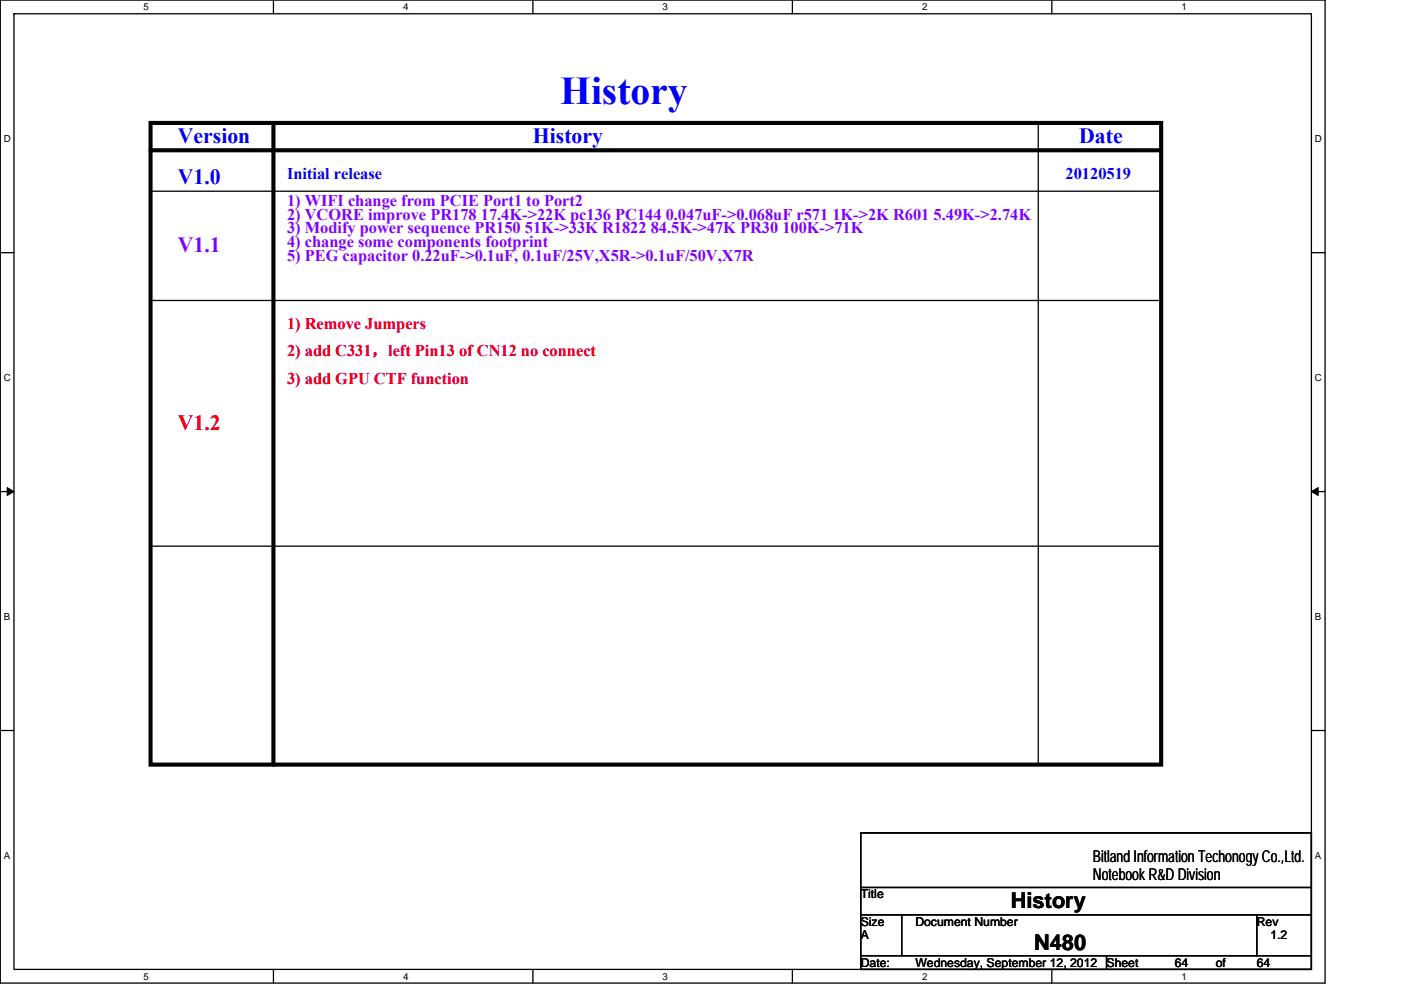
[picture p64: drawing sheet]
<svg xmlns="http://www.w3.org/2000/svg" width="297mm" height="210mm" viewBox="0 0 297 210" stroke-linecap="round" stroke-linejoin="round" font-family="sans-serif">
<defs><g id="words">
<text font-size="8.4" fill="#00f" x="118.8" y="22">History</text>
<g font-size="4.6" fill="#00f">
<text x="37.7" y="30.3">Version</text>
<text x="113" y="30.3">History</text>
<text x="228.8" y="30.3">Date</text>
<text x="37.7" y="39">V1.0</text>
</g>
<text font-size="4.6" fill="#8000ff" x="37.7" y="53.5">V1.1</text>
<text font-size="4.6" fill="#f00" x="37.7" y="91.1">V1.2</text>
<g font-size="4.6">
<text x="214.3" y="192.5">History</text>
<text x="219.3" y="201.5">N480</text>
</g>
<g font-size="3.5" fill="#00f">
<text x="60.9" y="37.9">Initial release</text>
<text x="225.9" y="37.9">20120519</text>
</g>
<g font-size="3.5" fill="#8000ff">
<text x="60.9" y="43.7">1) WIFI change from PCIE Port1 to Port2</text>
<text x="60.9" y="46.6">2) VCORE improve PR178 17.4K-&gt;22K pc136 PC144 0.047uF-&gt;0.068uF r571 1K-&gt;2K R601 5.49K-&gt;2.74K</text>
<text x="60.9" y="49.5">3) Modify power sequence PR150 51K-&gt;33K R1822 84.5K-&gt;47K PR30 100K-&gt;71K</text>
<text x="60.9" y="52.4">4) change some components footprint</text>
<text x="60.9" y="55.3">5) PEG capacitor 0.22uF-&gt;0.1uF, 0.1uF/25V,X5R-&gt;0.1uF/50V,X7R</text>
</g>
<g font-size="3.5" fill="#f00">
<text x="60.9" y="69.8">1) Remove Jumpers</text>
<text x="60.9" y="75.6">2) add C331，left Pin13 of CN12 no connect</text>
<text x="60.9" y="81.4">3) add GPU CTF function</text>
</g>
<g font-size="3.5">
<text x="231.7" y="182.8">Bitland Information Techonogy Co.,Ltd.</text>
<text x="231.7" y="186.7">Notebook R&amp;D Division</text>
</g>
<g font-size="2.6">
<text x="182.5" y="190.6">Title</text>
<text x="182.5" y="196.4">Size</text>
<text x="194.1" y="196.4">Document Number</text>
<text x="266.5" y="196.4">Rev</text>
<text x="182.5" y="199.3">A</text>
<text x="269.4" y="199.3">1.2</text>
<text x="182.5" y="205">Date:</text>
<text x="194.1" y="205">Wednesday, September 12, 2012</text>
<text x="234.6" y="205">Sheet</text>
<text x="249.1" y="205">64</text>
<text x="257.8" y="205">of</text>
<text x="266.5" y="205">64</text>
</g>
<g font-size="2.1">
<text x="30.5" y="2.2">5</text>
<text x="85.5" y="2.2">4</text>
<text x="140.5" y="2.2">3</text>
<text x="195.5" y="2.2">2</text>
<text x="250.5" y="2.2">1</text>
<text x=".8" y="30.1">D</text>
<text x="278.8" y="30.1">D</text>
<text x=".8" y="80.8">C</text>
<text x="278.8" y="80.8">C</text>
<text x=".8" y="131.4">B</text>
<text x="278.8" y="131.4">B</text>
<text x=".8" y="182.1">A</text>
<text x="278.8" y="182.1">A</text>
<text x="30.5" y="207.8">5</text>
<text x="85.5" y="207.8">4</text>
<text x="140.5" y="207.8">3</text>
<text x="195.5" y="207.8">2</text>
<text x="250.5" y="207.8">1</text>
</g>
</g></defs>
<path d="M.1 0h280.8v208.5h-280.8zM3 2.9h275v202.7h-275z" fill="none" stroke="#000" stroke-width=".28"/>
<g fill="#fff">
<path d="M30.5 .3h1.1v2.3h-1.1z"/>
<path d="M30.5 205.9h1.1v2.3h-1.1z"/>
</g>
<path d="M58 0v2.9M58 205.6v2.9" fill="none" stroke="#000" stroke-width=".28"/>
<g fill="#fff">
<path d="M85.5 .3h1.1v2.3h-1.1z"/>
<path d="M85.5 205.9h1.1v2.3h-1.1z"/>
</g>
<path d="M113 0v2.9M113 205.6v2.9" fill="none" stroke="#000" stroke-width=".28"/>
<g fill="#fff">
<path d="M140.5 .3h1.1v2.3h-1.1z"/>
<path d="M140.5 205.9h1.1v2.3h-1.1z"/>
</g>
<path d="M168 0v2.9M168 205.6v2.9" fill="none" stroke="#000" stroke-width=".28"/>
<g fill="#fff">
<path d="M195.5 .3h1.2v2.3h-1.2z"/>
<path d="M195.5 205.9h1.2v2.3h-1.2z"/>
</g>
<path d="M223 0v2.9M223 205.6v2.9" fill="none" stroke="#000" stroke-width=".28"/>
<g fill="#fff">
<path d="M250.5 .3h1.2v2.3h-1.2z"/>
<path d="M250.5 205.9h1.2v2.3h-1.2z"/>
<path d="M.8 28.3h1.5v2.3h-1.5z"/>
<path d="M278.8 28.3h1.5v2.3h-1.5z"/>
<path d="M.8 78.9h1.5v2.3h-1.5z"/>
<path d="M278.8 78.9h1.5v2.3h-1.5z"/>
</g>
<path d="M.1 53.6h2.9M278 53.6h2.9" fill="none" stroke="#000" stroke-width=".28"/>
<g fill="#fff">
<path d="M.8 129.6h1.4v2.3h-1.4z"/>
<path d="M278.8 129.6h1.4v2.3h-1.4z"/>
</g>
<path d="M.1 104.3h2.9M278 104.3h2.9" fill="none" stroke="#000" stroke-width=".28"/>
<path d="M1.5 103.4l1.5 .9-1.5 .8zM278 104.3l1.5-.9v1.7z" fill="#000" stroke="#000" stroke-width=".21"/>
<g fill="#fff">
<path d="M.8 180.3h1.4v2.3h-1.4z"/>
<path d="M278.8 180.3h1.4v2.3h-1.4z"/>
</g>
<g fill="none" stroke="#000" stroke-width=".28">
<path d="M220.1 26.1v136.1M31.9 40.6h214.3M31.9 63.7h214.3M31.9 115.8h214.3M.1 154.9h2.9M278 154.9h2.9M182.5 176.7h95.5v28.9h-95.5zM182.5 188.2h95.5M182.5 194h95.5M191.2 194v8.7M266.5 194v8.7M182.5 202.7h95.5"/>
<path d="M234.6 202.7v2.9"/>
</g>
<path d="M31.9 26.1h214.3v136.1h-214.3zM31.9 31.9h214.3M58 26.1v136.1" fill="none" stroke="#000" stroke-width=".87"/>
<use href="#words"/>
</svg>
